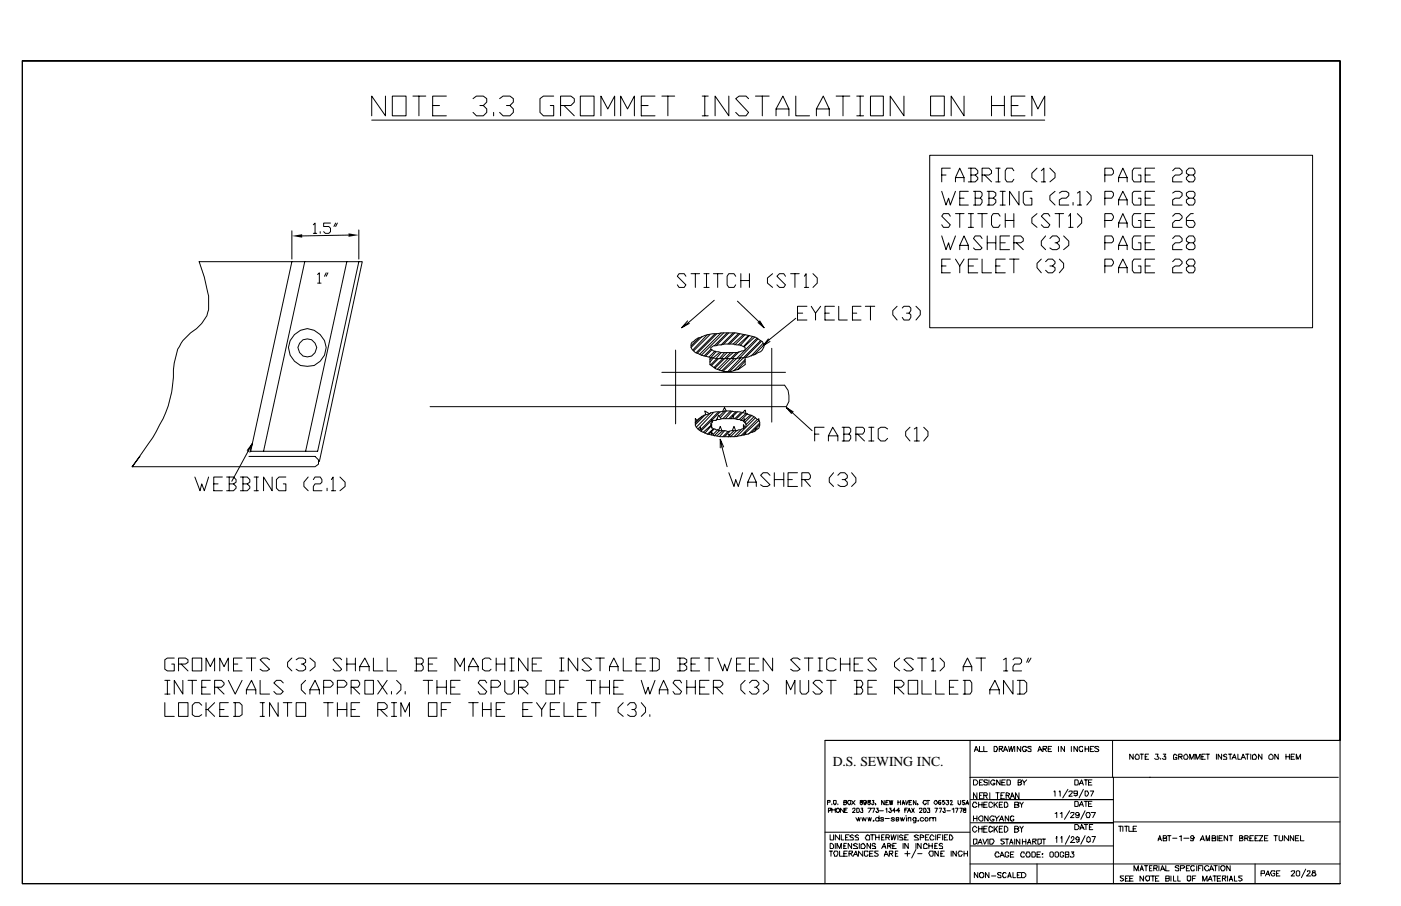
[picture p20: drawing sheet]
<svg xmlns="http://www.w3.org/2000/svg" width="432mm" height="279mm" viewBox="0 0 432 279" stroke-linecap="round" stroke-linejoin="round" font-family="sans-serif">
<defs><g id="words">
<text font-size="4.2" x="256.6" y="236.3">D.S. SEWING INC.</text>
</g></defs>
<g fill="none" stroke="#000" stroke-width=".31">
<path d="M6.9 18.8h406.1v209.5h-158.7v44.2M6.9 18.8v253.7h406.1M6.9 18.8h406.1v253.7M114.6 37h207.4M118.8 29.6v6.1l-4.2-6.1v6.1M120.9 29.6h4.2v6.1h-4.2zM127.3 29.6h3.9M129.1 29.6v6.1M133.3 32.5h2.2M137.6 29.6h-4.3v6.1h4.3M145.8 30.4l1-.8h2.2l1 .8v1.1l-1 1h-1.1M149 32.5l1 1.1v1.1l-1 1h-2.2l-1-1"/>
<path d="M152.1 34.7v1M154 30.4l1-.8h2.2l1 .8v1.1l-1 1h-1.1M157.2 32.5l1 1.1v1.1l-1 1h-2.2l-1-1M170.7 29.6h-3.2l-1.1 .8v4.3l1.1 1h3.2v-3.2h-1.1M172.8 32.5h3.1l1.1-1v-1.1l-1.1-.8h-3.1v6.1M173.8 32.5l3.2 3.2M178.9 29.6h4.2v6.1h-4.2zM185.2 35.7v-6.1l2.1 4 2.1-4v6.1M191.3 35.7v-6.1l2.1 4 2.1-4v6.1M197.6 32.5h2.2M201.9 29.6h-4.3v6.1h4.3M204 29.6h4"/>
<path d="M205.8 29.6v6.1M216.4 29.6h1.9M216.4 35.7h1.9M217.2 29.6v6.1M224.6 29.6v6.1l-4.2-6.1v6.1M230.7 30.4l-.8-.8h-2.1l-1.1 .8 4 4.3-.8 1h-2.1l-1.1-1M232.8 29.6h4.3M234.9 29.6v6.1M239.2 35.7v-2.1l2.1-4 1.9 4v2.1M239.2 33.6h4M245.3 29.6v6.1h4.2M251.6 35.7v-2.1l2.1-4 1.9 4v2.1"/>
<path d="M251.6 33.6h4M257.7 29.6h4.2M259.8 29.6v6.1M264.1 29.6h2.1M264.1 35.7h2.1M265.1 29.6v6.1M268.3 29.6h4v6.1h-4zM278.6 29.6v6.1l-4.2-6.1v6.1M286.8 29.6h4.2v6.1h-4.2zM297.1 29.6v6.1l-3.9-6.1v6.1M305.6 32.5h4M305.6 29.6v6.1"/>
<path d="M309.6 29.6v6.1M311.7 32.5h2.1M315.9 29.6h-4.2v6.1h4.2M318 35.7v-6.1l1.9 4 2.1-4v6.1M286.5 47.9h118v53.2h-118zM290.2 59l1.4 4.2 .8-2.1 .5 2.1 1.6-4.2M290.2 54h1.4M292.9 51.9h-2.7v4.2M294.5 56.1v-1.3l1.3-2.9 1.3 2.9v1.3M294.5 54.8h2.6M298.4 51.9h2.2l.8 .8v.7l-.8 .6M298.4 59h-2.6v4.2h2.6"/>
<path d="M299.2 54h1.4l.8 .8v.5l-.8 .8h-2.2M299.2 51.9v4.2M300 59h2.2l.5 .5v.8l-.5 .8M300.6 59v4.2M302.7 54h2.1l.8-.6v-.7l-.8-.8h-2.1v4.2M303.5 54l2.1 2.1M304.3 59h1.8l.8 .5v.8l-.8 .8M304.8 59v4.2M306.9 51.9h1.3M306.9 56.1h1.3M307.7 51.9v4.2M308.2 59h1.6"/>
<path d="M309 59v4.2M312.5 52.7l-.6-.8h-1.5l-.6 .8v2.6l.6 .8h1.5l.6-.8M314.1 59v4.2l-3-4.2v4.2M318 59h-2.1l-.5 .5v2.9l.5 .8h2.1v-2.1h-.5M319.6 51.9l-1.6 1.5v1.4l1.6 1.3M320.9 52.7l.8-.8v4.2M320.9 56.1h1.4M323.6 51.9l1.6 1.5v1.4l-1.6 1.3M325.2 59l-1.6 1.3v1.3l1.6 1.6M326.5 59.5l.8-.5h1.3l.8 .5v.8l-.8 .8h-1.3l-.8 .5v1.6h2.9M332.1 59.5l.7-.5v4.2M335 59l1.3 1.3v1.3l-1.3 1.6"/>
<path d="M340.5 54h2.1l.6-.6v-.7l-.6-.8h-2.1v4.2M344.8 56.1v-1.3l1.3-2.9 1.3 2.9v1.3M344.8 54.8h2.6M351.6 51.9h-2.1l-.5 .8v2.6l.5 .8h2.1v-2.1h-.8M351.6 59h-2.1l-.5 .5v2.9l.5 .8h2.1v-2.1h-.8M353 54h1.5M355.9 51.9h-2.9v4.2h2.9M355.9 59h-2.9v4.2h2.9M361.4 52.7l.8-.8h1.3l.8 .8v.7l-.8 .6h-1.3l-.8 .8v1.3h2.9M361.4 59.5l.8-.5h1.3l.8 .5v.8l-.8 .8h-1.3l-.8 .5v1.6h2.9M366.4 54l-.7-.6v-.7l.7-.8h1.4l.5 .8v.7l-.5 .6h-1.4l-.7 .8v.5l.7 .8h1.4l.5-.8v-.5l-.5-.8M90 71.2v8.7"/>
<path d="M96.6 69.3l.5-.5v3.2M96.6 72h1M98.7 71.4v.6M101.9 68.8h-2.2v1h1.6l.6 .6v1l-.6 .6h-1l-.6-.6M103.5 68.8l-.6 1M104 68.8l-.5 1M107.4 72.5l-14.3 .3M110.6 70.9v9M290.2 72.8l1.4 4.2 .8-2.1 .5 2.1 1.6-4.2M292.9 66.7l-.5-.8h-1.6l-.6 .8 2.7 2.6-.5 .8h-1.6l-.6-.8M292.9 79.9h-2.7v4.2h2.7M294.5 79.9l1.3 2.1v2.1"/>
<path d="M294.5 65.9h2.6M295.8 77v-1.3l1.3-2.9 1.3 2.9v1.3M295.8 61.1h1.3M295.8 65.9v4.2M295.8 75.7h2.6M297.1 79.9l-1.3 2.1M298.4 65.9h1.6M298.4 70.1h1.6M299.2 65.9v4.2M300.6 61.1h1.6l.5 .5v.8l-.5 .8h-2.2M301.4 79.9h-3v4.2h3M301.4 65.9h2.9"/>
<path d="M302.7 73.6l-.5-.8h-1.6l-.6 .8 2.7 2.9-.5 .5h-1.6l-.6-.5M302.7 79.9v4.2h2.9M302.7 65.9v4.2M304.3 72.8v4.2M304.3 74.9h2.6M304.8 61.1h1.3l.8 .5v.8l-.8 .8h-1.8M306.9 72.8v4.2M308.2 66.7l-.5-.8h-1.6l-.5 .8v2.6l.5 .8h1.6l.5-.8M308.2 63.2h1.6M308.2 74.9h1.6M309.8 79.9h-2.9v4.2h2.9M309.8 65.9v4.2"/>
<path d="M309.8 68h2.7M311.1 72.8h-2.9v4.2h2.9M311.1 79.9h3M312.5 74.9h2.1l.8-.6v-.7l-.8-.8h-2.1v4.2M312.5 65.9v4.2M312.5 79.9v4.2M313.3 74.9l2.1 2.1M319.6 65.9l-1.6 1.3v1.6l1.6 1.3M320.9 79.9l-1.3 1.3v1.3l1.3 1.6M322.3 72.8l-1.4 1.5v1.4l1.4 1.3M323.6 66.7l-.5-.8h-1.4l-.8 .8 2.7 2.6-.5 .8h-1.4l-.8-.8M323.6 73.6l.8-.8h1.3l.8 .8v.7l-.8 .6h-.5"/>
<path d="M325.2 65.9h2.6M325.7 74.9l.8 .8v.8l-.8 .5h-1.3l-.8-.5M326.5 79.9l1.3 1.3v1.3l-1.3 1.6M326.5 65.9v4.2M327.8 72.8l1.6 1.5v1.4l-1.6 1.3M329.4 66.7l.5-.8v4.2M329.4 70.1h1.3M330.7 62.4v.8M332.1 65.9l1.3 1.3v1.6l-1.3 1.3M332.1 63.2h1.3M340.5 61.1h2.1l.6-.8v-.8l-.6-.5h-2.1v4.2M340.5 68h2.1l.6-.8v-.5l-.6-.8h-2.1v4.2"/>
<path d="M340.5 74.9h2.1l.6-.6v-.7l-.6-.8h-2.1v4.2M344.8 63.2v-1.6l1.3-2.6 1.3 2.6v1.6M344.8 70.1v-1.3l1.3-2.9 1.3 2.9v1.3M344.8 77v-1.3l1.3-2.9 1.3 2.9v1.3M344.8 61.6h2.6M344.8 68.8h2.6M344.8 75.7h2.6M351.6 65.9h-2.1l-.5 .8v2.6l.5 .8h2.1v-2.1h-.8M351.6 72.8h-2.1l-.5 .8v2.9l.5 .5h2.1v-2.1h-.8M351.6 79.9h-2.1l-.5 .8v2.6l.5 .8h2.1v-2.1h-.8M353 61.1h1.5M353 68h1.5"/>
<path d="M353 74.9h1.5M355.9 65.9h-2.9v4.2h2.9M355.9 72.8h-2.9v4.2h2.9M355.9 79.9h-2.9v4.2h2.9M361.4 66.7l.8-.8h1.3l.8 .8v.5l-.8 .8h-1.3l-.8 .8v1.3h2.9M361.4 73.6l.8-.8h1.3l.8 .8v.7l-.8 .6h-1.3l-.8 .8v1.3h2.9M366.4 61.1l-.7-.8v-.8l.7-.5h1.4l.5 .5v.8l-.5 .8h-1.4l-.7 .5v.8l.7 .8h1.4l.5-.8v-.8l-.5-.5M366.4 74.9l-.7-.6v-.7l.7-.8h1.4l.5 .8v.7l-.5 .6h-1.4l-.7 .8v.8l.7 .5h1.4l.5-.5v-.8l-.5-.8M367.8 65.9h-.8l-1.3 1.3v2.1l.7 .8h1.4l.5-.8v-.5l-.5-.8h-2.1M90 80.7l-12.7 58.5h20.6l12.7-58.5M93.9 80.7l-12.7 58.5M97.9 84.7l.5-.6v3.2"/>
<path d="M97.9 87.3h1.1M100.5 84.1l-.5 1.1M101.1 84.1l-.6 1.1M106.9 80.7l-12.7 58.5M211.4 85.2l-.5-.8h-1.6l-.5 .8 2.6 2.6-.5 .8h-1.6l-.5-.8M211.9 99l-1.8 2.1 2.4-1.4M213 84.4h2.6M214.3 84.4v4.2M217 84.4h1.5M217 88.6h1.5M217.8 84.4v4.2M219.9 84.4h2.9"/>
<path d="M220.1 92.6l-10 8.5M221.2 84.4v4.2M226.7 85.2l-.5-.8h-1.6l-.5 .8v2.6l.5 .8h1.6l.5-.8M227.3 92.9l6.6 6.3 1.6 1.9M228.3 84.4v4.2M228.3 86.5h2.7M231 84.4v4.2M234.2 99l1.3 2.1-1.9-1.6M238.1 84.4l-1.6 1.3v1.6l1.6 1.3M242.1 85.2l-.5-.8h-1.4l-.8 .8 2.7 2.6-.5 .8h-1.4l-.8-.8M243.7 84.4h2.6M245 84.4v4.2"/>
<path d="M245.3 98.2l-8.2 6.6-4.8 4.7M245.8 96.6h1.6M247.9 85.2l.5-.8v4.2M247.9 88.6h1.3M248.7 94.5h-2.9v4.2h2.9M250 94.5l1.4 2.1v2.1M250.6 84.4l1.3 1.3v1.6l-1.3 1.3M252.9 94.5l-1.5 2.1M254.3 96.6h1.3M257.2 94.5h-2.9v4.2h2.9M258.5 94.5v4.2h2.6M262.7 96.6h1.4"/>
<path d="M265.4 94.5h-2.7v4.2h2.7M266.7 94.5h2.9M268.3 94.5v4.2M276.5 94.5l-1.3 1.3v1.3l1.3 1.6M278.1 95l.5-.5h1.6l.5 .5v.8l-.5 .8h-.8M280.2 96.6l.5 .5v.8l-.5 .8h-1.6l-.5-.8M282.3 94.5l1.3 1.3v1.3l-1.3 1.6M290.2 82h1.4M298.4 82h1.6M306.9 82h1.3M322.3 80.7l.8-.8h1.3l.8 .8v.5l-.8 .8h-.8M324.4 82l.8 .5v.8l-.8 .8h-1.3l-.8-.8"/>
<path d="M340.5 82h2.1l.6-.8v-.5l-.6-.8h-2.1v4.2M344.8 84.1v-1.6l1.3-2.6 1.3 2.6v1.6M344.8 82.5h2.6M353 82h1.5M361.4 80.7l.8-.8h1.3l.8 .8v.5l-.8 .8h-1.3l-.8 .5v1.6h2.9M366.4 82l-.7-.8v-.5l.7-.8h1.4l.5 .8v.5l-.5 .8h-1.4l-.7 .5v.8l.7 .8h1.4l.5-.8v-.8l-.5-.5M203.7 118.8h38.1a5.7 5.7 0 0 1 .6 6.6h-109.8M204 114.8h38.1M208.2 107.9v22.8M213.3 105.6l1.8-1.4 1.1-.2a9.5 9.5 0 0 1 4.7-1.1 23.3 23.3 0 0 1 11.9 1.1l2.1 1.3a2.06 2.06 0 0 1 .5 2.1 2.06 2.06 0 0 1-1.8 1.3l-2.9 1.4-2.6 .2a23.8 23.8 0 0 1-13.8-1.6l-1-1a2.25 2.25 0 0 1 0-2.1zM215.4 104.2l-2.4 2.4M216.4 103.7l-3.4 3.5"/>
<path d="M218 103.2l-4.5 4.7M218.8 103.2l-5 5M219.1 107.2l.8-.6 1.6-.2a13.1 13.1 0 0 1 5.5 0h1.1l1.6 .8v.7l-2.7 .8h-4.8l-.7-.2a2.24 2.24 0 0 1-2.4-1.1zM219.1 107.7l-2.1 2.1M219.3 107.9l-1.8 1.9M219.3 110.3l-.5 .6M220.4 102.9l-5.8 5.8M220.4 108.2l-1.9 1.9M220.7 108.5l-1.6 1.8M220.9 102.9l-6.1 6.1M220.9 110.6l-1.8 1.8M221.5 110.6l-2.2 2.1"/>
<path d="M221.7 108.7l-1.8 1.6-1.1 1.4M222.2 108.7l-1.5 1.9M222.2 102.7l-6.6 6.6M222.8 110.6l-2.7 2.6M223 102.7l-6.8 6.8M223.3 108.7l-1.6 1.9M224.1 108.7l-1.9 1.9M224.1 102.7l-4 3.9M224.4 110.6l-3.2 3.2M224.6 102.7l-3.7 3.7M225.2 108.7l-4.8 4.8M226 108.7l-2.2 1.9"/>
<path d="M226 102.7l-3.8 3.7M226.2 110.6l-3.7 3.7M226.5 102.7l-3.5 3.4M227 108.7l-5.3 5.3M227.5 102.9l-3.1 3.2M227.8 108.5l-2.1 2.1M228.1 102.9l-3.2 3.2M228.3 110.3l-3.9 4.3M229.1 103.2l-3.1 2.9M229.7 110.1v2.3a7.8 7.8 0 0 1-10.9 0v-2.1M229.7 103.2l-3.2 3.2M229.7 111.4l-2.4 2.6"/>
<path d="M229.7 110.9l-3.5 3.4M230.7 103.5l-3.2 2.9M231 103.5l-2.9 3.1M232 103.7l-2.9 3.2M232.6 104l-3.2 2.9M233.4 104.2l-10.4 10.1M233.6 104.5l-5.8 6.1M234.4 105l-9.5 9.6M234.7 105.3l-4.8 4.8M235.2 105.8l-3.7 4M236.8 104.5l-1.6 2.1 2.1-1.3M237.9 107.4v22.8"/>
<path d="M76.2 138.9l1.6-2.1-.8 2.6M77.8 136.8l-6.4 11.6M214.3 130.2l1.1-1.1 1.6-1a11.7 11.7 0 0 1 5-1.1l1.6-.3 2.9 .3a11.7 11.7 0 0 1 5 1.1l1.6 1a1.84 1.84 0 0 1 1.2 1.7 1.84 1.84 0 0 1-1.2 1.8l-.5 .5-1.1 .2a18.7 18.7 0 0 1-16.1-.7 2.09 2.09 0 0 1-1.1-2.4zM215.6 132.6l.3-.8 .3 1.3M216.4 128.3l-2.1 2.1v-1.3l.5 .5M218.5 127.5l-1.3-.8 .3 1.1-3.2 3.2M219.1 130.4h.2l.6-.8h.8l.2-.2a14.5 14.5 0 0 1 6.4 0l1.6 .2 .8 .8h.2v.6a1.32 1.32 0 0 1-1.3 1.3l-1.3 .5h-1.9l-1 .3-.8-.3h-1.9l-.2-.2-1.6-.3-.8-.8zM219.1 127.3l-4.5 4.5M219.1 131.2l-2.4 2.1M219.3 132v-1.3l-.2 .8-1.9 2.1M219.6 129.9l-.3-.5v.8M219.9 127.3l-4.8 5"/>
<path d="M219.9 132.3l-1.9 1.6M220.1 132.3l-1.6 1.6M221.2 128.9l-.5 .7M221.2 132.6l-1.3 1.3M221.5 132.8l.5-1.3 .5 1.3M221.5 127l-5.6 5.6M221.7 132.8l-1.6 1.6-.8-1.1v.8M222 127l-5.8 5.8M222 135.5l2.1 8.4M222.2 129.1l-.7-1-.6 1.3M222.8 126.7l.5-1 .5 1-1.8 2.2M222.8 132.8l-1.9 1.6"/>
<path d="M223 137.8l-1-2.3v2.6M223.3 132.8l-1.6 1.9M223.3 126.7l-1.6 1.6M224.4 133.1l-1.6 1.6M224.9 133.1l-1.6 1.6M225.2 126.7l-2.4 2.4M225.4 129.1l.6-1 .2 1M225.4 128.9l-.2 .2M225.7 132.8l.5-1.3 .5 1.3M225.7 126.7l-2.1 2.4M226.2 132.8l-1.3 1.3M226.7 127l-2.1 2.1"/>
<path d="M227 129.1l2.7-2.6 .2 1-2.1 1.9M227 132.8l-1.8 1.9-.6-.8v.8h-.2M227.3 127l-1.3 1.3M228.3 127.3l-1.8 1.8M228.3 132.6l-2.1 2.1M229.1 129.9l.3-.8 .3 1.3M229.4 133.9l-.3 .2M229.7 131.8l-.6-.8v1.3M229.9 133.9l-.2-.6-.3 .8M230.5 127.5l-2.2 2.1M231.2 128.1l-1.8 1.5M231.8 128.1l-2.1 2.1"/>
<path d="M232.3 128.6l-2.4 2.4M232.8 128.9l-5.8 5.8M232.8 132.3l-1 1M233.4 132.3l-.6-.3v.8M233.4 129.4l-5.1 5M233.6 129.4l.3-.3v.8M233.9 129.6l-4.2 4M234.2 131l-1.1 1M234.2 130.4l-3.5 3.5M242.4 125.7l7.9 7.1M244.5 127l-2.1-1.3 1.5 1.8M251.1 133.9h1.3"/>
<path d="M254 131.8h-2.9v4.2M255.3 136v-1.6l1.3-2.6 1.6 2.6v1.6M255.3 134.4h2.9M259.6 131.8h2.1l.5 .5v.8l-.5 .8M260.1 133.9h1.6l.5 .5v.8l-.5 .8h-2.1M260.1 131.8v4.2M263.8 133.9h2.1l.5-.8v-.8l-.5-.5h-2.1v4.2M264.3 133.9l2.1 2.1M267.8 131.8h1.5M267.8 136h1.5M268.6 131.8v4.2M273.6 132.3l-.8-.5h-1.3l-.8 .5v2.9l.8 .8h1.3l.8-.8"/>
<path d="M280.5 131.8l-1.4 1.3v1.3l1.4 1.6M281.8 132.3l.8-.5v4.2M281.8 136h1.6M284.7 131.8l1.3 1.3v1.3l-1.3 1.6M43.1 140.8l-2.4 3.1M60.1 147.1l1.5 4.2 .6-2.1 .8 2.1 1.3-4.2M65.9 149.2h1.3M68.5 147.1h-2.6v4.2h2.6M69.8 147.1h2.2l.8 .8v.8l-.8 .5M70.6 149.2h1.4l.8 .8v.5l-.8 .8h-2.2M70.6 147.1v4.2M74.1 147.1h2.1l.8 .8v.8l-.8 .5"/>
<path d="M74.9 149.2h1.3l.8 .8v.5l-.8 .8h-2.1M74.9 147.1v4.2M76.7 140.8h20.4l1.1 1v1.3l-1.1 .8h-56.4M78.3 151.3h1.3M78.3 147.1h1.3M79.1 147.1v4.2M83.9 147.1v4.2l-2.7-4.2v4.2M88.1 147.1h-2.1l-.8 .8v2.6l.8 .8h2.1v-2.1h-.8M95 147.1l-1.3 1.6v1.3l1.3 1.3M96.6 147.9l.5-.8h1.6l.5 .8v.8l-.5 .5h-1.6l-.5 .8v1.3h2.6M98.4 142.3l13.3-61.6h-50.3a34.4 34.4 0 0 1 2.9 14.8 8.9 8.9 0 0 1-3.7 5.8 14.4 14.4 0 0 0-7.2 12.7 32 32 0 0 1-4.2 17 45.4 45.4 0 0 1-5.8 9.2l-2.7 3.7M100.8 150.5v.8"/>
<path d="M102.1 147.9l.6-.8v4.2M102.1 151.3h1.4M104.8 147.1l1.6 1.6v1.3l-1.6 1.3M224.6 145.8l1.6 4.2 .5-2.1 .8 2.1 1.4-4.2M230.5 150v-1.3l1.3-2.9 1.3 2.9v1.3M230.5 148.7h2.6M237.3 146.6l-.8-.8h-1.3l-.8 .8 2.9 2.9-.8 .5h-1.3l-.8-.5M238.7 145.8v4.2M238.7 147.9h2.9M241.6 145.8v4.2M242.9 147.9h1.3M245.8 145.8h-2.9v4.2h2.9"/>
<path d="M247.1 147.9h2.1l.6-.5v-.8l-.6-.8h-2.1v4.2M247.9 147.9l1.9 2.1M256.9 145.8l-1.3 1.6v1.3l1.3 1.3M258.2 146.6l.8-.8h1.3l.8 .8v.8l-.8 .5h-.7M260.3 147.9l.8 .8v.8l-.8 .5h-1.3l-.8-.5M262.5 145.8l1.3 1.6v1.3l-1.3 1.3M50.8 216.7v4.2h2.9M50.8 209.8h1.6M50.8 214h1.6M51.6 209.8v4.2M53.7 202.9h-2.1l-.8 .6v2.9l.8 .5h2.1v-2.1h-.8M55 216.7h2.9v4.2h-2.9z"/>
<path d="M55 204.8h2.1l.8-.5v-.8l-.8-.6h-2.1v4M55.8 204.8l2.1 2.1M56.4 209.8v4.2l-2.7-4.2v4.2M57.9 209.8h2.7M59.3 202.9h2.9v4h-2.9zM59.3 209.8v4.2M62.2 217.5l-.8-.8h-1.3l-.8 .8v2.9l.8 .5h1.3l.8-.5M62.2 211.9h1.3M63.5 206.9v-4l1.3 2.7 1.3-2.7v4M63.5 216.7v4.2M64 218.8l2.1 2.1M64.8 209.8h-2.6v4.2h2.6"/>
<path d="M66.1 211.9h2.2l.8-.8v-.5l-.8-.8h-2.2v4.2M66.1 216.7l-2.1 2.1h-.5M66.9 211.9l2.2 2.1M67.7 206.9v-4l1.4 2.7 1.3-2.7v4M67.7 218.8h1.4M70.4 209.8l2.1 4.2 2.1-4.2M70.4 216.7h-2.7v4.2h2.7M72 216.7h1.8l.8 .8v2.9l-.8 .5h-1.8M72 204.8h1.3M72.5 216.7v4.2M74.6 202.9h-2.6v4h2.6M75.9 214v-1.3l1.6-2.9 1.3 2.9v1.3"/>
<path d="M75.9 202.9h2.9M75.9 212.7h2.9M77.5 202.9v4M80.2 209.8v4.2h2.9M80.2 216.7h1.3M81 216.7v4.2M83.1 203.5l-.8-.6h-1.3l-.8 .6 2.9 2.9-.8 .5h-1.3l-.8-.5M85.7 216.7v4.2l-2.6-4.2v4.2M87.3 210.6l-.8-.8h-1.3l-.8 .8 2.9 2.7-.8 .7h-1.3l-.8-.7M87.3 216.7h2.7M88.6 216.7v4.2M90 202.9l-1.4 1.4v1.3l1.4 1.3"/>
<path d="M91.3 216.7h2.9v4.2h-2.9zM91.3 203.5l.8-.6h1.3l.8 .6v.8l-.8 .5h-.5M93.4 204.8l.8 .8v.8l-.8 .5h-1.3l-.8-.5M94.2 209.8l-1.3 1.3v1.6l1.3 1.3M95.5 202.9l1.6 1.4v1.3l-1.6 1.3M95.5 214v-1.3l1.6-2.9 1.3 2.9v1.3M95.5 212.7h2.9M99.7 211.9h2.2l.8-.8v-.5l-.8-.8h-2.2v4.2M99.7 216.7h3M101.1 216.7v4.2M104 211.9h2.1l.8-.8v-.5l-.8-.8h-2.1v4.2M104 218.8h2.9"/>
<path d="M104 216.7v4.2M105.3 203.5l-.5-.6h-1.6l-.5 .6 2.6 2.9-.5 .5h-1.6l-.5-.5M106.9 204.8h2.6M106.9 202.9v4M106.9 216.7v4.2M108.2 211.9h2.1l.6-.8v-.5l-.6-.8h-2.1v4.2M108.2 218.8h1.3M108.7 211.9l2.2 2.1M109.5 202.9v4M110.9 206.9v-1.3l1.5-2.7 1.4 2.7v1.3M110.9 216.7h-2.7v4.2h2.7M110.9 205.6h2.9"/>
<path d="M112.4 209.8h2.7v4.2h-2.7zM115.1 202.9v4h2.9M116.4 218.8h2.1l.8-.5v-.8l-.8-.8h-2.1v4.2M116.4 209.8l2.9 4.2M117.2 218.8l2.1 2.1M119.3 202.9v4h2.9M119.3 209.8l-2.9 4.2M120.6 213.3v.7M120.6 216.7h1.6M121.4 216.7v4.2M122.2 209.8l1.4 1.3v1.6l-1.4 1.3M124.9 213.3v.7"/>
<path d="M127.8 202.9h2.1l.5 .6v.8l-.5 .5M128.3 204.8h1.6l.5 .8v.8l-.5 .5h-2.1M128.3 202.9v4M130.4 209.8h2.9M132 216.7h2.7v4.2h-2.7zM132 204.8h1.3M132 209.8v4.2M134.7 202.9h-2.7v4h2.7M134.7 211.9h2.9M134.7 209.8v4.2M136 218.8h1.6M137.6 209.8v4.2"/>
<path d="M138.9 216.7h-2.9v4.2M138.9 211.9h1.3M140.2 206.9v-4l1.6 2.7 1.3-2.7v4M141.8 209.8h-2.9v4.2h2.9M144.5 206.9v-1.3l1.3-2.7 1.6 2.7v1.3M144.5 205.6h2.9M144.5 216.7h2.9M145.8 216.7v4.2M148.7 218.8h2.6M148.7 216.7v4.2M150 210.6l-.5-.8h-1.6l-.5 .8 2.6 2.7-.5 .7h-1.6l-.5-.7M151.3 203.5l-.5-.6h-1.3l-.8 .6v2.9l.8 .5h1.3l.5-.5"/>
<path d="M151.3 211.9h2.2l.8-.8v-.5l-.8-.8h-2.2v4.2M151.3 216.7v4.2M152.9 204.8h2.7M152.9 202.9v4M152.9 218.8h1.4M155.6 209.8v3.5l.8 .7h1.3l.8-.7v-3.5M155.6 216.7h-2.7v4.2h2.7M155.6 202.9v4M157.2 206.9h1.3M157.2 202.9h1.3M157.7 202.9v4M159.8 211.9h2.1l.8-.8v-.5l-.8-.8h-2.1v4.2"/>
<path d="M160.6 211.9l2.1 2.1M161.1 218.8h1.6M162.7 202.9v4l-2.9-4v4M164 216.7h-2.9v4.2h2.9M164 204.8h1.4M165.4 216.7l1.6 2.1v2.1M167 202.9h-3v4h3M168.3 209.8h2.6v4.2h-2.6zM168.3 216.7l-1.3 2.1M169.6 218.8h1.3M172.5 216.7h-2.9v4.2h2.9M172.5 206.9h1.3"/>
<path d="M172.5 202.9h1.3M172.5 211.9h1.3M173 202.9v4M173.8 216.7v4.2h2.9M175.2 209.8h-2.7v4.2M178.1 202.9v4l-2.9-4v4M178.1 218.8h1.3M180.7 216.7h-2.6v4.2h2.6M180.7 209.8h2.9M182.3 203.5l-.8-.6h-1.3l-.8 .6 2.9 2.9-.8 .5h-1.3l-.8-.5M182.3 209.8v4.2M182.3 216.7h2.6"/>
<path d="M183.6 202.9h2.7M183.6 216.7v4.2M184.9 202.9v4M184.9 209.8v4.2M184.9 211.9h3M187.9 206.9v-1.3l1.3-2.7 1.3 2.7v1.3M187.9 205.6h2.6M187.9 209.8v4.2M189.2 211.9h1.3M192.1 202.9v4h2.6M192.1 209.8h-2.9v4.2h2.9M192.1 216.7l-1.6 1.6v1.3l1.6 1.3"/>
<path d="M193.4 217.5l.8-.8h1.3l.6 .8v.8l-.6 .5h-.8M195.5 218.8l.6 .8v.8l-.6 .5h-1.3l-.8-.5M196.1 204.8h1.5M197.6 209.8l1.4 4.2 .8-2.1 .5 2.1 1.6-4.2M197.6 216.7l1.4 1.6v1.3l-1.4 1.3M199 202.9h-2.9v4h2.9M200.3 202.9h2.1l.8 .6v2.9l-.8 .5h-2.1M201.1 202.9v4M203.2 214v-1.3l1.3-2.9 1.3 2.9v1.3M203.2 212.7h2.6M208.8 202.9h2.1l.8 .6v.8l-.8 .5M209.5 204.8h1.4l.8 .8v.8l-.8 .5h-2.1"/>
<path d="M209.5 202.9v4M210.1 210.6l-.6-.8h-1.5l-.6 .8 2.7 2.7-.6 .7h-1.5l-.6-.7M211.7 211.9h2.6M211.7 209.8v4.2M213 204.8h1.3M214.3 209.8v4.2M215.6 202.9h-2.6v4h2.6M215.6 211.9h1.6M217.2 202.9h2.7M218.5 209.8h-2.9v4.2h2.9M218.5 202.9v4M219.9 211.9h2.1l.8-.8v-.5l-.8-.8h-2.1v4.2"/>
<path d="M220.7 211.9l2.1 2.1M221.2 202.9l1.6 4 .5-2.1 .8 2.1 1.3-4M227 204.8h1.3M229.7 202.9h-2.7v4h2.7M229.7 209.8l-1.4 1.3v1.6l1.4 1.3M231 210.6l.8-.8h1.3l.8 .8v.5l-.8 .8h-.5M231 204.8h1.6M233.1 211.9l.8 .8v.6l-.8 .7h-1.3l-.8-.7M233.9 202.9h-2.9v4h2.9M235.2 209.8l1.6 1.3v1.6l-1.6 1.3M238.1 202.9v4l-2.9-4v4M242.4 214v-4.2l1.3 2.9 1.3-2.9v4.2"/>
<path d="M246.6 203.5l-.8-.6h-1.3l-.8 .6 2.9 2.9-.8 .5h-1.3l-.8-.5M246.6 209.8v3.5l.5 .7h1.3l.8-.7v-3.5M247.9 202.9h2.7M249.2 202.9v4M252.1 206.9h1.4M252.1 202.9h1.4M252.7 202.9v4M253.5 210.6l-.8-.8h-1.3l-.8 .8 2.9 2.7-.8 .7h-1.3l-.8-.7M254.8 209.8h2.9M256.1 209.8v4.2M257.7 203.5l-.8-.6h-1.3l-.8 .6v2.9l.8 .5h1.3l.8-.5M259 204.8h2.9"/>
<path d="M259 202.9v4M261.9 202.9v4M263.3 209.8h2.1l.5 .8v.5l-.5 .8M263.3 204.8h1.3M264.1 211.9h1.3l.5 .8v.6l-.5 .7h-2.1M264.1 209.8v4.2M265.9 202.9h-2.6v4h2.6M267.5 211.9h1.3M270.1 203.5l-.5-.6h-1.6l-.5 .6 2.6 2.9-.5 .5h-1.6l-.5-.5M270.1 209.8h-2.6v4.2h2.6M275.7 211.9h2.1l.8-.8v-.5l-.8-.8h-2.1v4.2M276.5 211.9l2.1 2.1"/>
<path d="M277.3 202.9l-1.6 1.4v1.3l1.6 1.3M279.9 209.8h2.9v4.2h-2.9zM281.5 203.5l-.8-.6h-1.3l-.8 .6 2.9 2.9-.8 .5h-1.3l-.8-.5M282.8 202.9h2.7M284.2 209.8v4.2h2.9M284.2 202.9v4M287.1 203.5l.5-.6v4M287.1 206.9h1.3M288.4 209.8v4.2h2.6M289.7 202.9l1.3 1.4v1.3l-1.3 1.3M292.6 211.9h1.4M295.3 209.8h-2.7v4.2h2.7"/>
<path d="M296.9 206.9v-1.3l1.3-2.7 1.3 2.7v1.3M296.9 209.8h2.1l.5 .8v2.7l-.5 .7h-2.1M296.9 205.6h2.6M297.4 209.8v4.2M300.8 202.9h2.9M302.4 202.9v4M305.1 214v-1.3l1.6-2.9 1.3 2.9v1.3M305.1 212.7h2.9M309.3 203.5l.8-.6v4M309.3 206.9h1.3M312.2 203.5l.5-.6h1.6l.6 .6v.8l-.6 .5h-1.6l-.5 .8v1.3h2.7M312.2 209.8v4.2l-2.9-4.2v4.2"/>
<path d="M313.5 209.8h2.1l.8 .8v2.7l-.8 .7h-2.1M314.3 209.8v4.2M317 202.9l-.6 1.4M317.8 202.9l-.8 1.4M80.2 220.9h1.3M120.6 220.9h1.6M123.6 220.9v-4.2l1.3 2.9 1.3-2.9v4.2M200.3 220.4v.5M254.3 228.3h158.7M299 239.7h44.2M299 228.3v44.2M300.3 231.8l.5-1.6 .8 1.6"/>
<path d="M300.6 231.2h.8M301.9 230.2v1.6h1M303.2 230.2v1.6h1.1M306.4 230.2h.8l.2 .5-.2 1.1h-.8zM308 231l1-.3v-.5h-1v1.6M308.5 231l.5 .8M309.3 231.8l.5-1.6 .8 1.6M309.6 231.2h.8M310.9 230.2l.2 1.6 .6-1.6 .2 1.6 .6-1.6M312.7 230.2v1.6M314.6 230.2v1.6l-1.1-1.6v1.6M316.4 230.5h-.2v-.3h-.8v.3h-.3v.7l.3 .6h.8l.2-.6h-.5"/>
<path d="M317.8 230.5v-.3h-.8l-.3 .3 1.1 .5v.8h-.8l-.3-.3M319.9 231.8l.5-1.6 .8 1.6M320.1 231.2h.8M321.5 231h.8l.2-.3v-.5h-1v1.6M322 231l.5 .8M323.1 231h.7M324.1 230.2h-1v1.6h1M326.2 230.2v1.6M328.1 230.2v1.6l-1.1-1.6v1.6M330.2 230.2v1.6M332.1 230.2v1.6l-1.1-1.6v1.6M333.6 230.5v-.3h-.8v.3h-.2v.7l.2 .6h.8v-.6"/>
<path d="M334.4 231h1.1M334.4 230.2v1.6M335.5 230.2v1.6M336 231h.5M337.1 230.2h-1.1v1.6h1.1M338.7 230.5l-.3-.3h-.8l-.3 .3 1.1 .5 .3 .5-.3 .3h-.8l-.3-.3M342.9 228.3v11.4M349.2 232.6v1.6l-1-1.6v1.6M350 232.8l.6-.2 .5 .5v.8l-.3 .3h-.8l-.2-.6zM351.4 232.6h1M351.9 232.6v1.6M353 233.4h.5"/>
<path d="M354 232.6h-1v1.6h1M354.3 239.7h58.2M354.5 239.7h-11.3v32.8M356.1 232.6h.8l-.2 .8h.2l.3 .5-.3 .3h-.8l-.2-.3M357.7 233.9v.3M358.5 232.6h.8l-.5 .8h.5v.8h-.8l-.3-.3M362.7 233.1v-.3l-.8-.2v.2h-.2v1.4h1v-.6h-.5M363.3 233.4h1v-.6l-.2-.2h-.8v1.6M363.8 233.4l.5 .8M364.9 233.1l.8-.5 .5 .8-.3 .8h-.8l-.2-.3zM366.7 234.2v-1.6l.5 1.6 .8-1.6v1.6M368.6 234.2v-1.6l.5 1.6 .8-1.6v1.6"/>
<path d="M370.4 233.4h.5M371.5 232.6h-1.1v1.6h1.1M371.7 232.6h1.1M372.3 232.6v1.6M374.9 232.6v1.6M376.5 232.6v1.6l-1.1-1.6v1.6M378.1 232.8l-.3-.2-.8 .2 .3 .6h.5l.3 .2v.6h-1.1M378.6 232.6h1.1M379.1 232.6v1.6M379.7 234.2l.8-1.6 .5 1.6M379.9 233.6h.8M381.5 232.6v1.6h.8"/>
<path d="M382.6 234.2l.5-1.6 .8 1.6M382.9 233.6h.7M383.9 232.6h1.1M384.4 232.6v1.6M385.5 232.6v1.6M386 232.8l.6-.2 .5 .2 .2 .6-.2 .8h-1.1zM388.9 232.6v1.6l-1-1.6v1.6M391.1 233.1l.7-.5 .6 .5v.8l-.3 .3h-.8l-.2-.3zM394 232.6v1.6l-1.1-1.6v1.6M396.3 233.4h1.1M396.3 232.6v1.6M397.4 232.6v1.6"/>
<path d="M397.9 233.4h.8M399 232.6h-1.1v1.6h1.1M399.5 234.2v-1.6l.5 1.6 .8-1.6v1.6M254.3 256.6h44.7M255.1 247.4h.8v-.5h-.8v1.3M255.3 250h.6v-.2h.2v-.6h-.8v1.4M255.9 257.4v1.6h1v-1.6M256.4 247.9v.3zM256.4 249.2v1.4M256.4 249.8h1M256.9 246.9h.8v1h-.3v.3l-.5-.3zM257.4 249.2v1.4"/>
<path d="M257.7 249.5h.3v-.3h.5v.3h.3v.8h-.3v.3h-.5v-.3h-.3zM258.2 247.9v.3zM258.8 257.4v1.6l-1.4-1.6v1.6M259.3 257.4v1.6h.8M260.1 249.2v1.4l-1.1-1.4v1.4M260.1 247.4h.8v-.5h-.8v1.3h.5l.3-.3v-.5h-.3M260.3 249.8h.6M260.6 258.2h.5M261.1 249.2h-.8v1.4h.8M261.4 246.9h.8v1a.56 .56 0 0 1-.8 0 .56 .56 0 0 1 0-.8zM261.7 257.4h-1.1v1.6h1.1M262.5 246.9l1 1.3"/>
<path d="M262.7 249.5l.3-.3h.5v.6l-.8 .8h.8M263 257.7l-.3-.3-.8 .3 .3 .5h.5l.3 .3v.5h-1.1M263.5 246.9l-1 1.3M263.8 252.1l.5 1.1 .3-1.1 .2 1.1 .3-1.1M264.1 249.2h.5l.2 .3v.8l-.2 .3h-.5zM264.6 257.7l-.3-.3-.8 .3 .3 .5h.5l.3 .3v.5h-1.1M265.1 246.9l.3 .5 .5 .2-.3 .6-.5-.3v-.5h.5l.3-.5zM265.4 249.2h.5l-.3 .6h.3v.8h-.5l-.3-.3M265.6 252.1l.3 1.1 .3-1.1 .5 1.1 .3-1.1M267 257.7h.2v-.3l.8 .3v1.3h-1l-.3-.5zM267 247.1v.3l-.6 .2-.2-.2v-.5h.8v1h-.3v.3l-.5-.3M267.5 246.9v.2l.8 .5-.3 .6-.5-.3v-.5h.5l.3-.5z"/>
<path d="M267.5 249.2h1.1l-.8 1.4M267.5 252.1l.3 1.1 .2-1.1 .3 1.1 .3-1.1M268.3 257.4h1.3M268.8 249.2h.8l-.5 1.4M268.8 246.9h.5l-.2 .5h.2v.5l-.2 .3-.5-.3M268.8 257.4v1.6M269.1 253.2l.2-.3v.3zM269.9 247.9v.3M269.9 258.2h1M269.9 257.4v1.6M270.1 249.2h.6l-.3 .6 .5 .2-.2 .6h-.6v-.3h-.2M270.9 252.4l-.2-.3h-.6l-.2 .3v.5l.2 .3h.6l.2-.3"/>
<path d="M270.9 251.6v1.6M270.9 257.4v1.6M271.2 250h1.1M271.7 258.2h.6M272.3 252.4v-.3h-.8l.2 .6h.6v.5h-.8v-.3M272.5 257.4h-.8v1.6h.8M272.5 246.9v1.3l-.8-1.3v1.3M272.8 252.4h1.3M273 258.2h1.1v-.5l-.3-.3h-.8v1.6M273 249.5l.3-.3v1.4M273 247.4h.6M273.6 258.2l.5 .8"/>
<path d="M273.8 246.9h-.8v1.3h.8M274.1 249.2h.5l-.2 .6 .5 .2-.3 .6h-.5v-.3h-.3M274.1 246.9l.3 1.3 .2-1.3 .3 1.3 .3-1.3M274.6 257.4l.3 1.6 .5-1.6 .3 1.6 .5-1.6M275.7 252.4l-.3-.3h-.5l-.3 .3 1.1 .5-.3 .3h-.5l-.3-.3M276 250h-.8l.5-.8v1.4M276.2 252.7h.8v-.6h-.8v1.1h.6l.2-.3M276.8 246.9v1.3M276.8 257.4v1.6M276.8 247.4h.7M277.3 250h-1.1l.8-.8v1.4M277.5 252.1l.3 1.1 .3-1.1 .2 1.1 .6-1.1"/>
<path d="M277.5 246.9v1.3M278.1 248.2l.2-1.3 .6 1.3M278.1 247.6h.8M278.3 257.7l-.5-.3-.5 .3v.5h.8l.2 .6v.2h-1M278.9 258.2h.5M278.9 249.8h.5M279.1 251.6h.3zM279.1 246.9l.3 1.3 .5-1.3M279.4 252.1v1.1M279.7 249.2h-.8v1.4M279.7 250.6l.5-1.4 .5 1.4M279.9 257.4h-1v1.6h1"/>
<path d="M279.9 252.4l.3-.3h.5v1.1M279.9 250h.6M279.9 252.1v1.1M280.2 247.4h.5M281 246.9h-.8v1.3h.8M281 249.2l.8 1.4M281.8 249.2l-.8 1.4M282.3 246.9v1.3l-.8-1.3v1.3M282.3 252.1v1.4l-.3 .2h-.5M282.3 252.4l-.3-.3h-.5l-.2 .6 .2 .5h.5l.3-.3M282.8 253.2l.3-.3v.3zM282.8 247.9v.3"/>
<path d="M283.1 257.7l-.5-.3-.8 .3 .2 .5h.6l.5 .6v.2h-1.3M283.4 249.5v-.3h.8v.6l-.8 .8h.8M283.6 258.2h1.1v-.5l-1.1-.3v1.6M284.7 249.2h.5l.3 .6-.3 .8h-.5zM284.7 252.4l-.3-.3h-.5l-.3 .3v.5l.3 .3h.5l.3-.3M285.2 252.1h.6l.2 .3v.5l-.2 .3h-.6l-.2-.5zM285.2 258.2h.6M285.5 247.1v-.2h-.8v.2a.56 .56 0 0 0 0 .8 .56 .56 0 0 0 .8 0v-.3M285.8 249.2h.7l-.2 .6h.2v.8h-.7v-.3M285.8 246.9h.7M286 246.9v1.3M286.3 257.4h-1.1v1.6h1.1"/>
<path d="M286.5 252.4l.3-.3h.5l.3 .3v.8M286.5 252.1v1.1M287.6 252.4v-.3h.8v1.1M287.9 258l-.8-.6-.6 .8 .3 .8h.8l.3-.2M288.1 246.9h.6l.2 .5-.5 .8-.5-.6zM288.1 249.2h.8l-.5 1.4M288.4 257.4v1.6M288.9 258.2h.8M289.5 249.2h.7l-.5 1.4M290 257.4h-1.1v1.6M290 246.9h-.5l-.3 .2v.8l.5 .3v-.3h.3v-.5h-.8v.2M290.5 257.4v1.6"/>
<path d="M290.8 249.2h.5l-.3 .6h.3v.8h-.5v-.3h-.3M291 246.9h-.5v.5l.3-.3 .5 .5-.5 .6-.3-.3M291 258.2h.6M291.6 246.9h.8l-.3 .5h.3v.5l-.3 .3-.5-.3M291.8 250h1.1M292.1 257.4h-1.1v1.6h1.1M292.6 257.4h.6l.5 .8-.3 .8h-.8zM292.9 247.1v-.2h.5v.5l-.5 .8h.8M293.4 249.5l.6-.3v1.4M294.5 249.2h.8l-.6 1.4M295.3 246.9v1h.2v.3l.6-.3v-1M295.8 249.2h.8l-.5 1.4"/>
<path d="M297.1 249.2l-.2 .3 .2 .3h.6v.8h-.6l-.2-.3 .2-.5h.6v-.6zM297.4 246.9h-.8v.5h.5v.2h.3l-.3 .6-.5-.3M297.7 248.2l.5-1.3 .2 1.3M297.9 247.6h.5M299.2 246.6h44M299.2 253.7h44M300 240.5h.8l.6 .5v.6l-.6 .5h-.8zM300 258.8h1.1v1.3l-1.1 .2zM300 251.6v1.6M300 252.4h1.1M301.1 247.9l-.3-.5h-.8l-.2 .5v.8h.2v.3h.8v-.3h.3M301.1 244.5v1.8l-1.1-1.8v1.8"/>
<path d="M301.1 255.3l-.5-.5-.8 .5v.8l.5 .5 .8-.5M301.1 251.6v1.6M301.6 248.2h1.1M301.6 255.6h1.1M301.6 247.4v1.6M301.6 254.8v1.8M301.6 259.8h.8M301.9 241.3h.5M301.9 245.3h.5M302.2 251.6h.5l.2 .3v1l-.2 .3h-.5l-.6-.5v-.6zM302.7 247.4v1.6M302.7 254.8v1.8"/>
<path d="M302.9 240.5h-1v1.6h1M302.9 244.5h-1v1.8h1M302.9 258.8l.6 1.5 .8-1.5M303.2 245.3h1.1v-.6l-.3-.2h-.8v1.8M303.2 248.2h.8M303.2 255.6h.8M303.7 245.3l.6 1M304.3 240.8v-.3h-.8l-.3 .3 .3 .5h.8v.8h-.8l-.3-.3M304.3 247.4h-1.1v1.6h1.1M304.3 254.8h-1.1v1.8h1.1M304.5 251.6v1.6l-1-1.6v1.6M304.5 258.8v1.5"/>
<path d="M304.8 240.5v1.6M305.1 258.8h1l.3 .8-.5 .7h-.8zM305.1 244.5v1.8M305.9 247.9l-.3-.5h-.5l-.3 .2v1.1l.3 .3h.5l.3-.3M305.9 255.3v-.2l-.6-.3-.5 .3v1.3l.5 .2 .6-.2v-.3M306.4 251.9l-.3-.3h-.5l-.5 .5v.6l.5 .5h.5l.3-.5h-.5M306.4 247.4v1.6M306.4 254.8v1.8M306.7 240.8h-.3v-.3h-.5l-.6 .5v.6l.6 .5h.5v-.3h.3v-.2h-.6M306.7 251.6l.5 .8v.8M306.9 248.2l.5 .8M306.9 244.5h1.1"/>
<path d="M306.9 255.6l.5 1M307.4 247.4l-1 1M307.4 244.5v1.8M307.4 254.8l-1 1.3M308 253.2l.8-1.6 .5 1.6M308 248.2h.8M308 255.6h.8M308 251.6l-.8 .8M308.2 240.5v1.6l-1-1.6v1.6M308.2 252.7h.8M308.5 245.3h.5M308.8 241.3h.8"/>
<path d="M309 247.4h-1v1.6h1M309 254.8h-1v1.8h1M309.6 247.4h.8l.2 .5v.8h-.2v.3h-.8zM309.6 254.8h.5l.5 .5v.8l-.5 .5h-.5zM309.6 244.5h-1.1v1.8h1.1M309.6 258.8h-1.1v.5l1.1 .5v.3l-.6 .2-.5-.2M309.8 240.5h-1v1.6h1M309.8 258.8h1.1M310.1 245.3h.8l.2-.6-1-.2v1.8M310.4 240.5h.7l.3 .3v1l-.3 .3h-.7zM310.4 258.8v1.5M310.6 245.3l.5 1"/>
<path d="M310.9 251.6v1.6l-1.1-1.6v1.6M311.4 246.3l.5-1.8 .8 1.8M311.4 259.8h.8M311.7 245.5h.8M312.5 251.9l-.3-.3h-.5v.3h-.3v1h.3v.3h.5l.3-.3v-.2h-.3M312.7 248.2h1.1v-.3h.3l-.3-.5h-1.1v1.6h1.1l.3-.3v-.3l-.6-.2M312.7 255.6h1.1l.3-.3-.6-.5h-.8v1.8h.8l.6-.5-.6-.5M312.7 258.8v1.5M313.8 241.3h.8v-.3h.3l-.3-.5h-.8v1.6h.8v-.3h.3v-.2l-.6-.3M314.1 244.5v1.8l-1.1-1.8v1.8M314.3 247.4l.6 .8v.8M314.3 258.8v1.5l-1-1.5v1.5"/>
<path d="M314.3 254.8l.6 .8v1M315.1 240.5l.5 .8v.8M315.1 258.8v1.5M315.1 259.6h1.1M315.4 247.4l-.5 .8M315.4 254.8l-.5 .8M316.2 258.8v1.5M316.4 240.5l-.8 .8M316.7 259.8h.8M318.3 259.6l1.1-.3v-.5h-1.1v1.5M318.8 259.6l.6 .7M319.9 258.8h1v1.3l-1 .2z"/>
<path d="M321.2 258.8h1.1M321.7 258.8v1.5M324.9 244.2v-.3h.3v1.6M325.2 250.8l.5-.2v1.5M325.4 258.5l.3-.5v1.8M326.5 244.2v-.3h.3v1.6M326.8 250.8l.5-.2v1.5M327 258.5l.3-.5v1.8M329.1 243.4l-1.5 2.7M329.4 244.2l.3-.3h.8v.6l-1.1 1h1.1M329.7 250l-1.6 2.7M329.7 257.7l-1.4 2.6"/>
<path d="M329.9 250.8l.3-.2h.8v.5l-1.1 1h1.1M330.2 258.5l.3-.5 .5 .2v.6l-1.1 1h1.4M331.3 240.5h.8l.2 .3v1l-.2 .3h-.8zM331.3 247.1h.8l.2 .3v1l-.2 .3h-.8zM331.3 254.3h.8l.2 .5h.3v.5l-.5 .6h-.8zM332.1 244.5v.2h-1.1v-.8h1.1v1.4l-.6 .2-.5-.2M332.6 242.1l.8-1.6 .5 1.6M332.6 248.7l.8-1.6 .5 1.6M332.6 251.1v.3l-.5 .2-.6-.2v-.6l.3-.2h.5l.3 .2v1.1l-.3 .2h-.5l-.3-.2M332.6 258.8l-.3 .2h-.5v-.2h-.3l.6-.8 .5 .2v1.4l-.5 .2-.3-.2M332.8 255.9l.6-1.6 .8 1.6M332.8 241.6h.8"/>
<path d="M332.8 248.2h.8M333.1 255.3h.8M333.9 243.4l-1.3 2.7M334.2 240.5h1M334.2 247.1h1M334.2 254.3h1M334.4 243.9h.8l.3 .6-.5 1-.6-.2zM334.4 250l-1.3 2.7M334.4 257.7l-1.3 2.6M334.7 240.5v1.6M334.7 247.1v1.6M334.7 254.3v1.6"/>
<path d="M335 250.6h.8l.2 .5-.2 1h-.8l-.3-.7zM335 258.5l.5-.5 .5 .5v1.1l-.5 .2-.5-.2zM335.5 241.3h.8M335.5 247.9h.8M335.8 255.1h.5M336 243.9h1.1l-.8 1.6M336.3 250.6h1.3l-.8 1.5M336.5 240.5h-1v1.6h1M336.5 247.1h-1v1.6h1M336.5 258h1.1l-.8 1.8M336.8 254.3h-1v1.6h1M343.2 253.5h69.8"/>
<path d="M344.8 254.8h1M345.3 254.8v1.6M346.1 254.8v1.6M346.6 254.8h1.1M347.1 254.8v1.6M347.9 254.8v1.6h1.1M349.2 255.6h.8M350.3 254.8h-1.1v1.6h1.1M356.9 259.3l.6-1.6 .5 1.6M356.9 258.8h.8M358.5 258.5h.8l.3-.3-.3-.5h-.8v1.6h1.1v-.8h-.6M359.8 257.7h1.1"/>
<path d="M360.4 257.7v1.6M361.4 258.5h1.3M363.5 258l.6-.3v1.6M364.9 258.5h1.5M368 258.2l-.5 .6-.5-.3v-.5l.2-.3h.6l.2 .8-.2 .8h-.8v-.3M369.9 259.3l.8-1.6 .5 1.6M370.2 258.8h.7M371.7 259.3v-1.6l.6 1.6 .5-1.6v1.6M373.6 258.5h.8l.2-.3-.2-.5h-.8v1.6h1v-.8h-.5M375.2 257.7v1.6M375.7 258.5h.8M376.8 257.7h-1.1v1.6h1.1"/>
<path d="M378.4 257.7v1.6l-1.1-1.6v1.6M378.9 257.7h1M379.4 257.7v1.6M382.1 258.5h.8v-.3h.2l-.2-.5h-.8v1.6h.8l.2-.3v-.2l-.5-.3M383.6 258.5h.8l.3-.5-.3-.3h-.8v1.6M384.2 258.5l.5 .8M385.2 258.5h.6M386.3 257.7h-1.1v1.6h1.1M386.8 258.5h.5M387.9 257.7h-1.1v1.6h1.1M388.1 257.7h1.1l-1.1 1.6h1.1M389.7 258.5h.8"/>
<path d="M390.8 257.7h-1.1v1.6h1.1M392.6 257.7h1.1M393.2 257.7v1.6M394.2 257.7v1.3l.3 .3h.5l.3-.3v-1.3M397.1 257.7v1.6l-1.3-1.6v1.6M398.7 257.7v1.6l-1-1.6v1.6M399.3 258.5h.7M400.3 257.7h-1v1.6h1M400.8 257.7v1.6h1.1M255.6 262.5h1M255.9 260.1h.5l.5 .5v.8l-.3 .3h-.7zM256.1 262.5v1.6"/>
<path d="M257.2 262.5h.8l.2 .2v.8l-.2 .6h-.8v-.6l-.3-.2zM257.4 260.1v1.6M258 261.7v-1.6l.8 1.6 .5-1.6v1.6M258.8 262.5v1.6h1M260.1 260.9h.5M260.1 263.3h.8M260.9 260.1h-.8v1.6h.8M261.1 262.5h-1v1.6h1M261.7 263.3l1-.3v-.5h-1v1.6M262.2 263.3l.5 .8M262.5 260.1v1.6l-1.1-1.6v1.6M263 264.1l.8-1.6 .5 1.6"/>
<path d="M263.3 263.5h.8M264.3 260.3l-.5-.2-.8 .2 .3 .6h.5l.5 .5v.3h-1.3M264.8 260.1v1.6M265.4 260.3l.5-.2 .5 .2 .3 .6-.3 .8h-1zM265.9 262.5v1.6l-1.3-1.6v1.6M267.5 262.7v-.2h-1.1v1.3l.3 .3h.5l.3-.6M268 263.3h.8M268.3 260.1v1.6l-1.1-1.6v1.6M269.1 262.5h-1.1v1.6h1.1M269.9 260.3h-.3v-.2h-.5l-.3 .2v.6h.8v.2h.3v.6h-1.1M270.7 262.5h-1.1v.5l1.1 .5-.3 .6h-.8v-.3M271.7 261.7l.8-1.6 .5 1.6"/>
<path d="M272 261.1h.8M272.5 264.1l.5-1.6 .8 1.6M272.8 263.5h.8M273.6 260.9h1v-.6l-1-.2v1.6M274.1 263.3h.8l.3-.3v-.5h-1.1v1.6M274.1 260.9l.5 .8M274.6 263.3l.6 .8M275.2 260.9h.5M276 263.3h.5M276.2 260.1h-1v1.6h1M276.8 262.5h-.8v1.6h.8M278.3 260.1v1.6"/>
<path d="M278.9 263.3h1.6M279.7 262.5v1.6M279.9 260.1v1.6l-1-1.6v1.6M282.3 260.1v1.6M282.3 261.9l-1.3 2.7M282.8 263.3h1.4M283.9 260.1v1.6l-1.1-1.6v1.6M285.8 260.6l-.3-.5h-.5v.2h-.3v1.4h1.1v-.3M286.3 260.9h1M286.3 260.1v1.6M286.5 262.5h1.1v1.3l-.3 .3h-.5l-.3-.3-.2-.5zM287.3 260.1v1.6"/>
<path d="M288.1 260.9h.6M288.9 260.1h-.8v1.6h.8M289.2 262.5v1.6l-1.1-1.6v1.6M290 263.3h.5M290.5 260.3l-.3-.2h-.5v.2h-.2l.2 .6h.5l.3 .2v.6h-1M291 262.5h-1v1.6h1M293.2 262.5v1.6M294.7 262.5v1.6l-1-1.6v1.6M296.6 262.7l-.3-.2h-.8l-.2 .5 .2 1.1h.8l.3-.6M297.1 263.3h1.1M297.1 262.5v1.6M298.2 262.5v1.6"/>
<path d="M299 266.4h114M299.2 260.9h44M301.4 269.1v1.6l-1.1-1.6v1.6M301.4 260.3l.8-1.5 .5 1.5M301.9 269.3h.3v-.2h.7v.2h.3v1.1h-.3v.3h-.7v-.3h-.3zM304.8 269.1v1.6l-1.1-1.6v1.6M305.6 270.1h1.3M308 263.3l-.3-.6h-.8v.6h-.2l.2 1h.8v-.2h.3M308.2 264.3l.6-1.6 .8 1.6M308.5 269.3v-.2h-.8l-.3 .2 .3 .6h.5l.3 .2v.6h-.8l-.3-.3M308.5 263.8h.8M310.1 269.3l-.3-.2h-.5v.2h-.3v1.1h.3v.3h.5l.3-.3"/>
<path d="M310.6 270.7l.5-1.6 .6 1.6M310.6 270.1h.8M310.9 263.3l-.3-.6h-.5l-.3 .3v1.1l.3 .2h.5l.3-.2v-.3h-.3M311.1 260.3l.6-1.5 .5 1.5M311.4 263.5h.8M312.2 269.1v1.6h.8M312.5 262.7h-1.1v1.6h1.1M313.5 269.9h.6M314.6 269.1h-1.1v1.6h1.1M314.9 269.1h.7l.6 .5v.5l-.6 .6h-.7zM315.6 263.3v-.6h-.7l-.3 .6v.8h.3v.2h.7v-.2M316.4 262.7h.8l.3 .6v.8h-.3v.2h-.8l-.2-.5z"/>
<path d="M316.7 260.3l.5-1.5 .6 1.5M318 262.7h.8l.3 .3v1.1l-.3 .2h-.8zM319.6 266.4v6.1M319.6 263.5h.8M320.7 262.7h-1.1v1.6h1.1M321.2 263.3h.3l-.3 .2zM321.2 264.3h.3zM323.6 263a.66 .66 0 0 1 1 0v1.1l-.2 .2h-.6l-.2-.2zM325.4 262.7h.6l.2 .3v1.1l-.2 .2h-.6l-.2-.2v-1.1zM327.8 263.3l-.2-.6h-.6l-.2 .3v1.1l.2 .2h.6l.2-.2v-.3h-.2M328.3 263.5h1.1v-.8h-1.1v1.6h1.1v-.8h-.3M330.2 262.7h.8l-.5 .6 .5 .2v.6l-.3 .2h-.8v-.2"/>
<path d="M346.3 270.1h-1v.6l1 .5v.3l-.5 .2-.5-.2M346.9 270.9h.5M347.9 270.1h-1v1.6h1M348.2 270.9h.8M349.2 270.1h-1v1.6h1M349.5 268.6v-1.6l.8 1.6 .5-1.6v1.6M351.4 268.6l.5-1.6 .5 1.6M351.6 268h.6M352.4 270.1v1.6l-1-1.6v1.6M352.7 267h1M353.2 270.1h1.1v1.4l-.6 .2-.5-.2-.2-.6zM353.2 267v1.6"/>
<path d="M354.3 267.8h.5M354.5 270.1h1.4M355.1 267h-.8v1.6h.8M355.3 270.1v1.6M355.6 267.8h.8l.3-.3v-.5h-1.1v1.6M356.1 267.8l.6 .8M356.1 270.9h.6M357.2 270.1h-1.1v1.6h1.1M357.2 267v1.6M357.7 268.6l.5-1.6 .8 1.6M358 268h.8M359.3 267v1.6h1.1"/>
<path d="M359.3 270.9h.8l.3-.2v-.6h-1.1v1.6h.8l.3-.2v-.6h-.3M360.9 270.1v1.6M361.7 270.1v1.6h.8M363 270.1v1.6h.8M363.3 267.2v-.2h-.8l-.3 .2v.3l1.1 .3v.8h-.8l-.3-.3M363.8 267.8h1.1l.2-.6-.2-.2h-1.1v1.6M365.7 267.8h.5M365.9 270.1h1.1v1.4h-.3v.2h-.5v-.2h-.3zM366.7 267h-1v1.6h1M367.5 270.9h.8M368 267.2v-.2h-.8v.2h-.2v.8l.2 .6h.8v-.6M368.6 270.1h-1.1v1.6"/>
<path d="M368.8 267v1.6M369.4 267.8h.5M370.4 267h-1v1.6M370.7 271.7v-1.6l.5 1.6 .8-1.6v1.6M370.7 267v1.6M372.3 271.7l.8-1.6 .5 1.6M372.5 267.2l-.2-.2h-.6l-.5 .5v.5h.3l.2 .6h.6l.2-.6M372.5 271.2h.8M372.8 268.6l.5-1.6 .8 1.6M373.1 268h.8M373.9 270.1h1M374.1 267h1.1"/>
<path d="M374.4 270.1v1.6M374.6 267v1.6M375.2 270.9h.8M375.7 267v1.6M376.2 267.2h.3v-.2h.8v.2h.3v.8l-.3 .6h-.8l-.3-.6zM376.2 270.1h-1v1.6h1M376.8 270.9h.8v-.2h.2v-.6h-1v1.6M377.3 270.9l.5 .8M378.4 270.1v1.6M378.9 271.7l.5-1.6 .5 1.6M378.9 271.2h.8M379.1 267v1.6l-1-1.6v1.6"/>
<path d="M380.5 270.1v1.6h.8M382.9 270.1h-1.1v.6l1.1 .5v.3l-.6 .2-.5-.2M386.8 266.4v6.1M388.7 269.3h1v-.7h-1v1.5M390 270.1l.8-1.5 .5 1.5M390.3 269.6h.8M392.9 268.8v-.2h-1.1l-.2 .7 .5 .8h.5l.3-.2v-.6h-.5M393.4 269.3h.6M394.5 268.6h-1.1v1.5h1.1M397.9 268.8l.3-.2h.8v.5l-1.1 1h1.1M399.8 268.6h.5l.3 .2v1.1l-.3 .2h-.5l-.3-.2v-1.1zM402.4 268l-1.3 2.7"/>
<path d="M403 268.8v-.2h.8v.5l-1.1 1h1.3M404.5 268.6v.5h.6l.5 .5-.3 .5h-.8v-.2h-.2l.5-.8h.5v-.5z"/>
<circle cx="94.8" cy="107.2" r="5.8"/>
<circle cx="94.8" cy="107.3" r="2.86"/>
</g>
<path d="M90 72.8l3.1-.6v1.1zM107.4 72l3.2 .5-3.2 .5z" fill="#000"/>
<use href="#words"/>
</svg>
